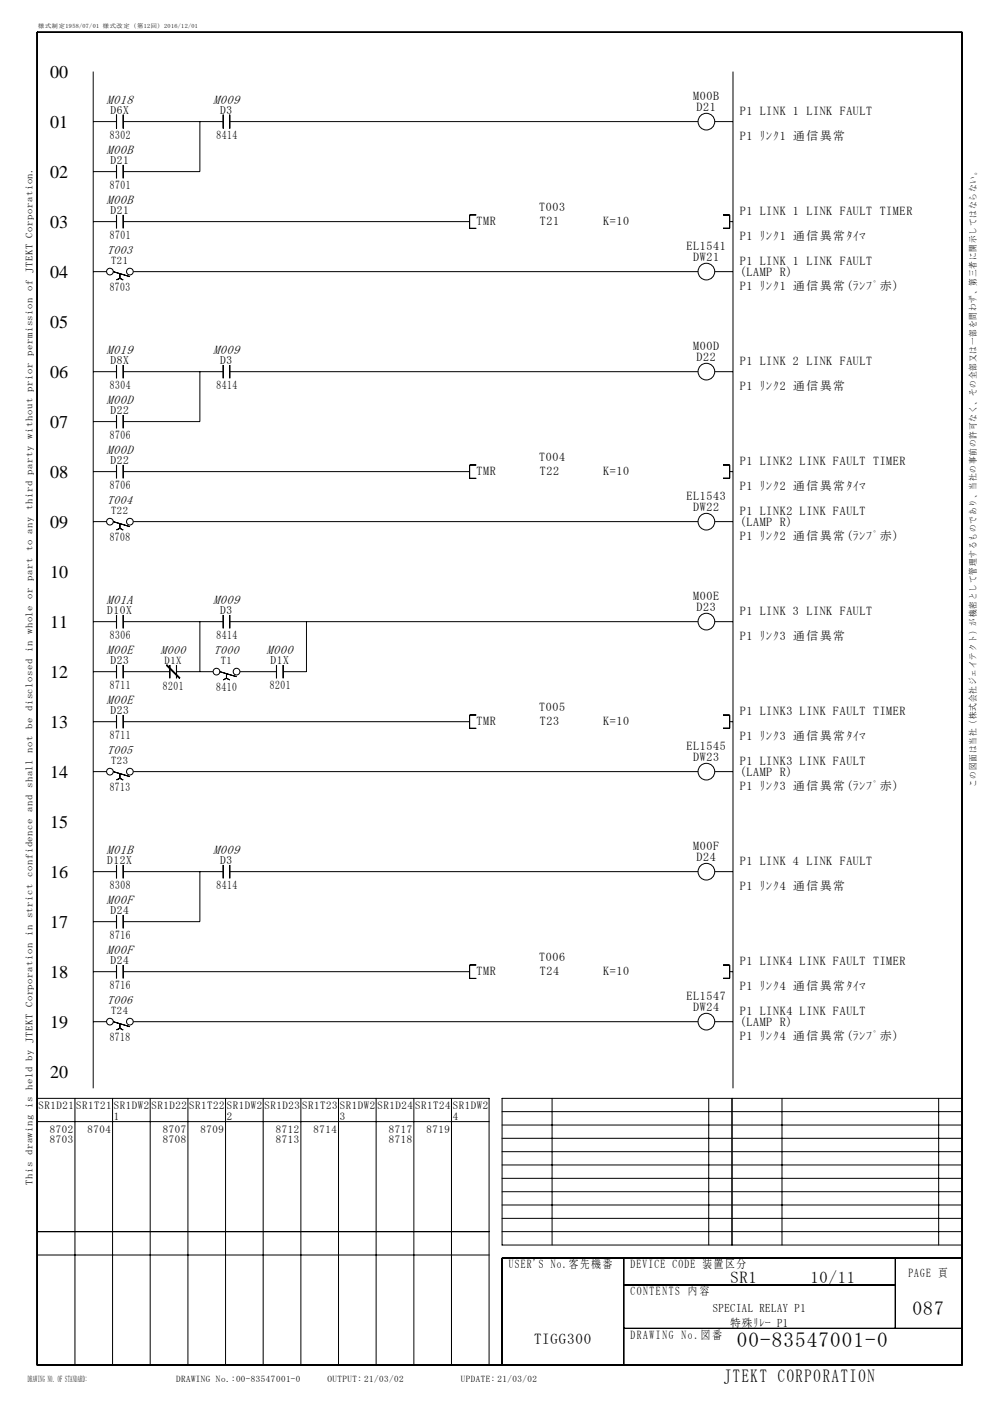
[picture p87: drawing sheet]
<svg xmlns="http://www.w3.org/2000/svg" width="210mm" height="297mm" viewBox="0 0 210 297" stroke-linecap="round" stroke-linejoin="round" font-family="sans-serif">
<defs><g id="words">
<text font-size="4.5" x="156.3" y="285.6">00-83547001-0</text>
<text font-size="4.2" x="193.5" y="278.8">087</text>
<text font-size="3.9" x="153.5" y="292.9">JTEKT CORPORATION</text>
<g font-size="3.8">
<text x="10.7" y="16.4">00</text>
<text x="10.7" y="27.1">01</text>
<text x="10.7" y="37.7">02</text>
<text x="10.7" y="48.3">03</text>
<text x="10.7" y="58.9">04</text>
<text x="10.7" y="69.5">05</text>
<text x="10.7" y="80.1">06</text>
<text x="10.7" y="90.7">07</text>
<text x="10.7" y="101.3">08</text>
<text x="10.7" y="111.9">09</text>
<text x="10.7" y="122.5">10</text>
<text x="10.7" y="133.1">11</text>
<text x="10.7" y="143.7">12</text>
<text x="10.7" y="154.3">13</text>
<text x="10.7" y="164.9">14</text>
<text x="10.7" y="175.5">15</text>
<text x="10.7" y="186.1">16</text>
<text x="10.7" y="196.7">17</text>
<text x="10.7" y="207.3">18</text>
<text x="10.7" y="217.9">19</text>
<text x="10.7" y="228.5">20</text>
</g>
<g font-size="3.5">
<text x="154.9" y="272">SR1</text>
<text x="171.9" y="272">10/11</text>
</g>
<text font-size="3.2" x="113.3" y="285">TIGG300</text>
<g font-size="2.7">
<text x="22.6" y="22">M018</text>
<text x="45.2" y="22">M009</text>
<text x="22.6" y="32.6">M00B</text>
<text x="22.6" y="43.2">M00B</text>
<text x="22.6" y="75">M019</text>
<text x="45.2" y="75">M009</text>
<text x="22.6" y="85.6">M00D</text>
<text x="22.6" y="96.2">M00D</text>
<text x="22.6" y="128">M01A</text>
<text x="45.2" y="128">M009</text>
<text x="22.6" y="138.6">M00E</text>
<text x="56.5" y="138.6">M000</text>
<text x="22.6" y="149.2">M00E</text>
<text x="22.6" y="181">M01B</text>
<text x="45.2" y="181">M009</text>
<text x="22.6" y="191.6">M00F</text>
<text x="22.6" y="202.2">M00F</text>
</g>
<g font-size="2.6">
<text x="147" y="21.3">M00B</text>
<text x="147.7" y="23.6">D21</text>
<text x="23.3" y="29.5">8302</text>
<text x="45.9" y="29.5">8414</text>
<text x="156.9" y="24.3">P1 LINK 1 LINK FAULT</text>
<text x="156.9" y="29.6">P1 ﾘﾝｸ1 通信異常</text>
<text x="23.3" y="40.1">8701</text>
<text x="101" y="47.8">TMR</text>
<text x="114.4" y="44.8">T003</text>
<text x="114.5" y="47.8">T21</text>
<text x="127.9" y="47.8">K=10</text>
<text x="156.9" y="45.5">P1 LINK 1 LINK FAULT TIMER</text>
<text x="22.8" y="53.8">T003</text>
<text x="23.3" y="50.7">8701</text>
<text x="145.6" y="53.1">EL1541</text>
<text x="156.9" y="50.8">P1 ﾘﾝｸ1 通信異常ﾀｲﾏ</text>
<text x="147" y="55.4">DW21</text>
<text x="156.9" y="56.1">P1 LINK 1 LINK FAULT</text>
<text x="156.9" y="58.5">(LAMP R)</text>
<text x="23.3" y="61.7">8703</text>
<text x="156.9" y="61.4">P1 ﾘﾝｸ1 通信異常(ﾗﾝﾌﾟ赤)</text>
<text x="147" y="74.3">M00D</text>
<text x="147.7" y="76.6">D22</text>
<text x="156.9" y="77.3">P1 LINK 2 LINK FAULT</text>
<text x="23.3" y="82.5">8304</text>
<text x="45.9" y="82.5">8414</text>
<text x="156.9" y="82.6">P1 ﾘﾝｸ2 通信異常</text>
<text x="23.3" y="93.1">8706</text>
<text x="101" y="100.8">TMR</text>
<text x="114.4" y="97.8">T004</text>
<text x="114.5" y="100.8">T22</text>
<text x="127.9" y="100.8">K=10</text>
<text x="156.9" y="98.5">P1 LINK2 LINK FAULT TIMER</text>
<text x="22.8" y="106.8">T004</text>
<text x="23.3" y="103.7">8706</text>
<text x="145.6" y="106.1">EL1543</text>
<text x="156.9" y="103.8">P1 ﾘﾝｸ2 通信異常ﾀｲﾏ</text>
<text x="147" y="108.4">DW22</text>
<text x="156.9" y="109.1">P1 LINK2 LINK FAULT</text>
<text x="156.9" y="111.5">(LAMP R)</text>
<text x="23.3" y="114.7">8708</text>
<text x="156.9" y="114.4">P1 ﾘﾝｸ2 通信異常(ﾗﾝﾌﾟ赤)</text>
<text x="147" y="127.3">M00E</text>
<text x="147.7" y="129.6">D23</text>
<text x="156.9" y="130.3">P1 LINK 3 LINK FAULT</text>
<text x="23.3" y="135.6">8306</text>
<text x="45.9" y="135.6">8414</text>
<text x="156.9" y="135.6">P1 ﾘﾝｸ3 通信異常</text>
<text x="34.1" y="138.6">M000</text>
<text x="45.4" y="138.6">T000</text>
<text x="23.3" y="146.1">8711</text>
<text x="34.5" y="146.2">8201</text>
<text x="45.9" y="146.5">8410</text>
<text x="57.2" y="146.1">8201</text>
<text x="101" y="153.8">TMR</text>
<text x="114.4" y="150.8">T005</text>
<text x="114.5" y="153.8">T23</text>
<text x="127.9" y="153.8">K=10</text>
<text x="156.9" y="151.5">P1 LINK3 LINK FAULT TIMER</text>
<text x="22.8" y="159.8">T005</text>
<text x="23.3" y="156.7">8711</text>
<text x="145.6" y="159.1">EL1545</text>
<text x="147" y="161.4">DW23</text>
<text x="156.9" y="156.8">P1 ﾘﾝｸ3 通信異常ﾀｲﾏ</text>
<text x="23.3" y="167.7">8713</text>
<text x="156.9" y="162.1">P1 LINK3 LINK FAULT</text>
<text x="156.9" y="164.5">(LAMP R)</text>
<text x="156.9" y="167.4">P1 ﾘﾝｸ3 通信異常(ﾗﾝﾌﾟ赤)</text>
<text x="147" y="180.3">M00F</text>
<text x="147.7" y="182.6">D24</text>
<text x="156.9" y="183.3">P1 LINK 4 LINK FAULT</text>
<text x="23.3" y="188.6">8308</text>
<text x="45.9" y="188.6">8414</text>
<text x="156.9" y="188.6">P1 ﾘﾝｸ4 通信異常</text>
<text x="23.3" y="199.2">8716</text>
<text x="114.4" y="203.8">T006</text>
<text x="23.3" y="209.8">8716</text>
<text x="101" y="206.8">TMR</text>
<text x="114.5" y="206.8">T24</text>
<text x="127.9" y="206.8">K=10</text>
<text x="156.9" y="204.5">P1 LINK4 LINK FAULT TIMER</text>
<text x="156.9" y="209.8">P1 ﾘﾝｸ4 通信異常ﾀｲﾏ</text>
<text x="22.8" y="212.8">T006</text>
<text x="145.6" y="212.1">EL1547</text>
<text x="147" y="214.4">DW24</text>
<text x="156.9" y="215.1">P1 LINK4 LINK FAULT</text>
<text x="23.3" y="220.7">8718</text>
<text x="156.9" y="217.6">(LAMP R)</text>
<text x="156.9" y="220.4">P1 ﾘﾝｸ4 通信異常(ﾗﾝﾌﾟ赤)</text>
<text x="107.9" y="268.9">USER'S No.客先機番</text>
<text x="133.7" y="268.9">DEVICE CODE 装置区分</text>
<text x="133.7" y="274.5">CONTENTS 内 容</text>
<text x="192.7" y="270.7">PAGE 頁</text>
<text x="133.7" y="283.8">DRAWING No.図 番</text>
</g>
<g font-size="2.5">
<text x="151.2" y="278.1">SPECIAL RELAY P1</text>
<text x="154.9" y="281.3">特殊ﾘﾚｰ P1</text>
</g>
<g font-size="2.4">
<text x="23.4" y="24.1">D6X</text>
<text x="46.7" y="24.1">D3</text>
<text x="23.4" y="34.7">D21</text>
<text x="23.4" y="45.3">D21</text>
<text x="23.4" y="77.1">D8X</text>
<text x="46.7" y="77.1">D3</text>
<text x="23.4" y="87.7">D22</text>
<text x="23.4" y="98.3">D22</text>
<text x="22.8" y="130.1">D10X</text>
<text x="46.7" y="130.1">D3</text>
<text x="23.4" y="140.7">D23</text>
<text x="57.3" y="140.7">D1X</text>
<text x="23.4" y="151.3">D23</text>
<text x="22.8" y="183.1">D12X</text>
<text x="46.7" y="183.1">D3</text>
<text x="23.4" y="193.7">D24</text>
<text x="23.4" y="204.3">D24</text>
</g>
<g font-size="2.3">
<text x="8.2" y="235.2">SR1D21</text>
<text x="16.2" y="235.2">SR1T21</text>
<text x="24.2" y="235.2">SR1DW2</text>
<text x="24.2" y="237.4">1</text>
<text x="32.2" y="235.2">SR1D22</text>
<text x="40.1" y="235.2">SR1T22</text>
<text x="48.1" y="235.2">SR1DW2</text>
<text x="48.1" y="237.4">2</text>
<text x="56.1" y="235.2">SR1D23</text>
<text x="64.1" y="235.2">SR1T23</text>
<text x="72.1" y="235.2">SR1DW2</text>
<text x="72.1" y="237.4">3</text>
<text x="80.1" y="235.2">SR1D24</text>
<text x="88.1" y="235.2">SR1T24</text>
<text x="96" y="235.2">SR1DW2</text>
<text x="96" y="237.4">4</text>
<text x="10.6" y="240.2">8702</text>
<text x="10.6" y="242.4">8703</text>
<text x="18.6" y="240.2">8704</text>
<text x="34.5" y="240.2">8707</text>
<text x="34.5" y="242.4">8708</text>
<text x="42.5" y="240.2">8709</text>
<text x="58.5" y="240.2">8712</text>
<text x="58.5" y="242.4">8713</text>
<text x="66.5" y="240.2">8714</text>
<text x="82.5" y="240.2">8717</text>
<text x="82.5" y="242.4">8718</text>
<text x="90.4" y="240.2">8719</text>
</g>
<g font-size="2.2">
<text x="23.6" y="55.9">T21</text>
<text x="23.6" y="108.9">T22</text>
<text x="34.9" y="140.7">D1X</text>
<text x="46.8" y="140.7">T1</text>
<text x="23.6" y="161.9">T23</text>
<text x="23.6" y="214.9">T24</text>
</g>
<text font-size="2.1" x="6.9" y="251.2" transform="rotate(-90 6.9 251.2)">This drawing is held by JTEKT Corporation in strict confidence and shall not be disclosed in whole or part to any third party without prior permission of JTEKT Corporation.</text>
<g font-size="1.9">
<text x="207.1" y="166.9" transform="rotate(-90 207.1 166.9)">この図面は当社（株式会社ジェイテクト）が機密として管理するものであり、当社の事前の許可なく、その全部又は一部を問わず、第三者に開示してはならない。</text>
<text x="5.9" y="293">DRAWING NO. OF STANDARD:</text>
<text x="37.3" y="293">DRAWING No.:00-83547001-0</text>
<text x="69.5" y="293">OUTPUT: 21/03/02</text>
<text x="97.8" y="293">UPDATE: 21/03/02</text>
</g>
<text font-size="1.3" x="8.1" y="6">様式制定1958/07/01 様式改定（第12回）2016/12/01</text>
</g></defs>
<g fill="none" stroke="#000" stroke-width=".21">
<path d="M7.9 6.8v282.6M7.9 6.8h196.1v282.6h-196.1zM7.9 6.9h196.1M19.8 15.2v215.5M155.5 15.2v215.5M204 6.8v282.6M19.8 25.8h4.9M19.8 36.4h4.9M24.7 24.4v2.8M24.7 35v2.8M26.1 24.4v2.8M26.1 35v2.8"/>
<path d="M26.1 25.8h21.2M42.4 25.8v10.6h-16.3M47.3 24.4v2.8M48.7 24.4v2.8M48.7 25.8h99.4M151.6 25.8h3.9M19.8 47h4.9M19.8 57.6h2.8M24 57.6l3.6 1.1M24.7 45.6v2.8M25.4 58v1l.7 .4M25.4 58v1l-.7 .3"/>
<path d="M26.1 45.6v2.8M26.1 47h73.5M28.3 57.6h119.8M99.6 45.6v2.8M101 45.6h-1.4v2.8h1.4M151.6 57.6h3.9M153.4 45.6h1.4v2.8h-1.4M153.4 45.6h1.4M154.7 45.6v2.8M154.8 47h.7M19.8 78.8h4.9M24.7 77.4v2.8"/>
<path d="M26.1 77.4v2.8M26.1 78.8h21.2M42.4 78.8v10.6h-16.3M47.3 77.4v2.8M48.7 77.4v2.8M48.7 78.8h99.4M151.6 78.8h3.9M19.8 89.4h4.9M19.8 100h4.9M24.7 88v2.8M24.7 98.6v2.8M26.1 88v2.8"/>
<path d="M26.1 98.6v2.8M26.1 100h73.5M99.6 98.6v2.8M101 98.6h-1.4v2.8h1.4M153.4 98.6h1.4v2.8h-1.4M154.7 98.6v2.8M154.8 100h.7M19.8 110.6h2.8M24 110.6l3.6 1.1M25.4 111v1M25.4 112l.7 .4M25.4 111v1l-.7 .4 .7-.4"/>
<path d="M28.3 110.6h119.8M99.6 101.4h1.4M151.6 110.6h3.9M19.8 131.8h4.9M24.7 130.4v2.8M26.1 130.4v2.8M26.1 131.8h21.2M42.4 131.8v10.6M47.3 130.4v2.8M48.7 130.4v2.8M48.7 131.8h99.4M65 131.8v10.6h-4.9"/>
<path d="M151.6 131.8h3.9M19.8 153h4.9M19.8 142.4h4.9M24.7 141v2.8M24.7 151.6v2.8M26.1 141v2.8M26.1 151.6v2.8M26.1 153h73.5M26.1 142.4h9.9M35.3 141l2.8 2.8M35.3 140.9l2.9 2.9-2.9-2.8M36 141v2.8"/>
<path d="M37.4 141v2.8M37.4 142.4h7.8M46.6 142.4l3.6 1.1M48 142.8v1M48 143.8l-.7 .3M48 143.8l.7 .4M50.9 142.4h7.8M58.6 141v2.8M60 141v2.8M60.1 141v2.8M99.6 151.6v2.8M101 151.6h-1.4v2.8h1.4"/>
<path d="M153.4 151.6h1.4v2.8h-1.4M154.7 151.6v2.8M154.8 153h.7M19.8 163.6h2.8M24 163.6l3.6 1.1M25.4 164v1l.7 .4M25.4 164v1l-.7 .4M28.3 163.6h119.8M151.6 163.6h3.9M19.8 184.8h4.9M19.8 195.4h4.9M24.7 183.4v2.8"/>
<path d="M24.7 194v2.8M26.1 183.4v2.8M26.1 194v2.8M26.1 184.8h21.2M42.4 184.8v10.6h-16.3M47.3 183.4v2.8M48.7 183.4v2.8M48.7 184.8h99.4M151.6 184.8h3.9M19.8 206h4.9M19.8 216.6h2.8M24 216.6l3.6 1.1"/>
<path d="M24.7 204.6v2.8M25.4 217v1l.7 .4M25.4 217v1l-.7 .4M26.1 204.6v2.8M26.1 206h73.5M28.3 216.6h119.8M99.6 204.6v2.8M101 204.6h-1.4v2.8h1.4M151.6 216.6h3.9M153.4 204.6h1.4v2.8h-1.4M153.4 204.6h1.4M154.7 204.6v2.8"/>
<path d="M154.8 206h.7M7.9 232.9h95.8v56.5M7.9 237.8h95.8M15.9 232.9v56.5M23.9 232.9v56.5M31.9 232.9v56.5M39.9 232.9v56.5M47.8 232.9v56.5M55.8 232.9v56.5M63.8 232.9v56.5M71.8 232.9v56.5M79.8 232.9v56.5"/>
<path d="M87.8 232.9v56.5M95.8 232.9v56.5M106.5 238.5h97.5M106.5 235.7h97.5M117.1 232.9v31.1M150.3 232.9v31.1M155.3 232.9v31.1M165.9 232.9v31.1M199.1 232.9v31.1M204 232.9h-97.5v31.1h97.5M106.5 258.3h97.5M106.5 255.5h97.5"/>
<path d="M106.5 252.7h97.5M106.5 249.8h97.5M106.5 247h97.5M106.5 244.2h97.5M106.5 241.3h97.5M7.9 261.1h95.8M7.9 266.1h95.8M106.5 261.1h97.5M106.5 266.8h97.5M106.5 266.7h97.5M106.5 266.8v22.6M132.3 266.8v22.6"/>
<path d="M132.3 272.4h57.6M132.3 272.5h57.6M189.9 266.8v14.8M204 266.8h-97.5v22.6M7.9 289.5h196.1M132.3 281.6h71.7M132.3 281.7h71.7"/>
<circle cx="149.8" cy="25.8" r="1.77"/>
<circle cx="23.3" cy="57.6" r=".71"/>
<circle cx="27.5" cy="57.6" r=".71"/>
<circle cx="149.8" cy="57.6" r="1.77"/>
<circle cx="149.8" cy="78.8" r="1.77"/>
<circle cx="23.3" cy="110.6" r=".71"/>
<circle cx="27.5" cy="110.6" r=".71"/>
<circle cx="149.8" cy="110.6" r="1.77"/>
<circle cx="149.8" cy="131.8" r="1.77"/>
<circle cx="45.9" cy="142.4" r=".71"/>
<circle cx="50.2" cy="142.4" r=".71"/>
<circle cx="23.3" cy="163.6" r=".71"/>
<circle cx="27.5" cy="163.6" r=".71"/>
<circle cx="149.8" cy="163.6" r="1.77"/>
<circle cx="149.8" cy="184.8" r="1.77"/>
<circle cx="23.3" cy="216.6" r=".71"/>
<circle cx="27.5" cy="216.6" r=".71"/>
<circle cx="149.8" cy="216.6" r="1.77"/>
</g>
<use href="#words"/>
</svg>
